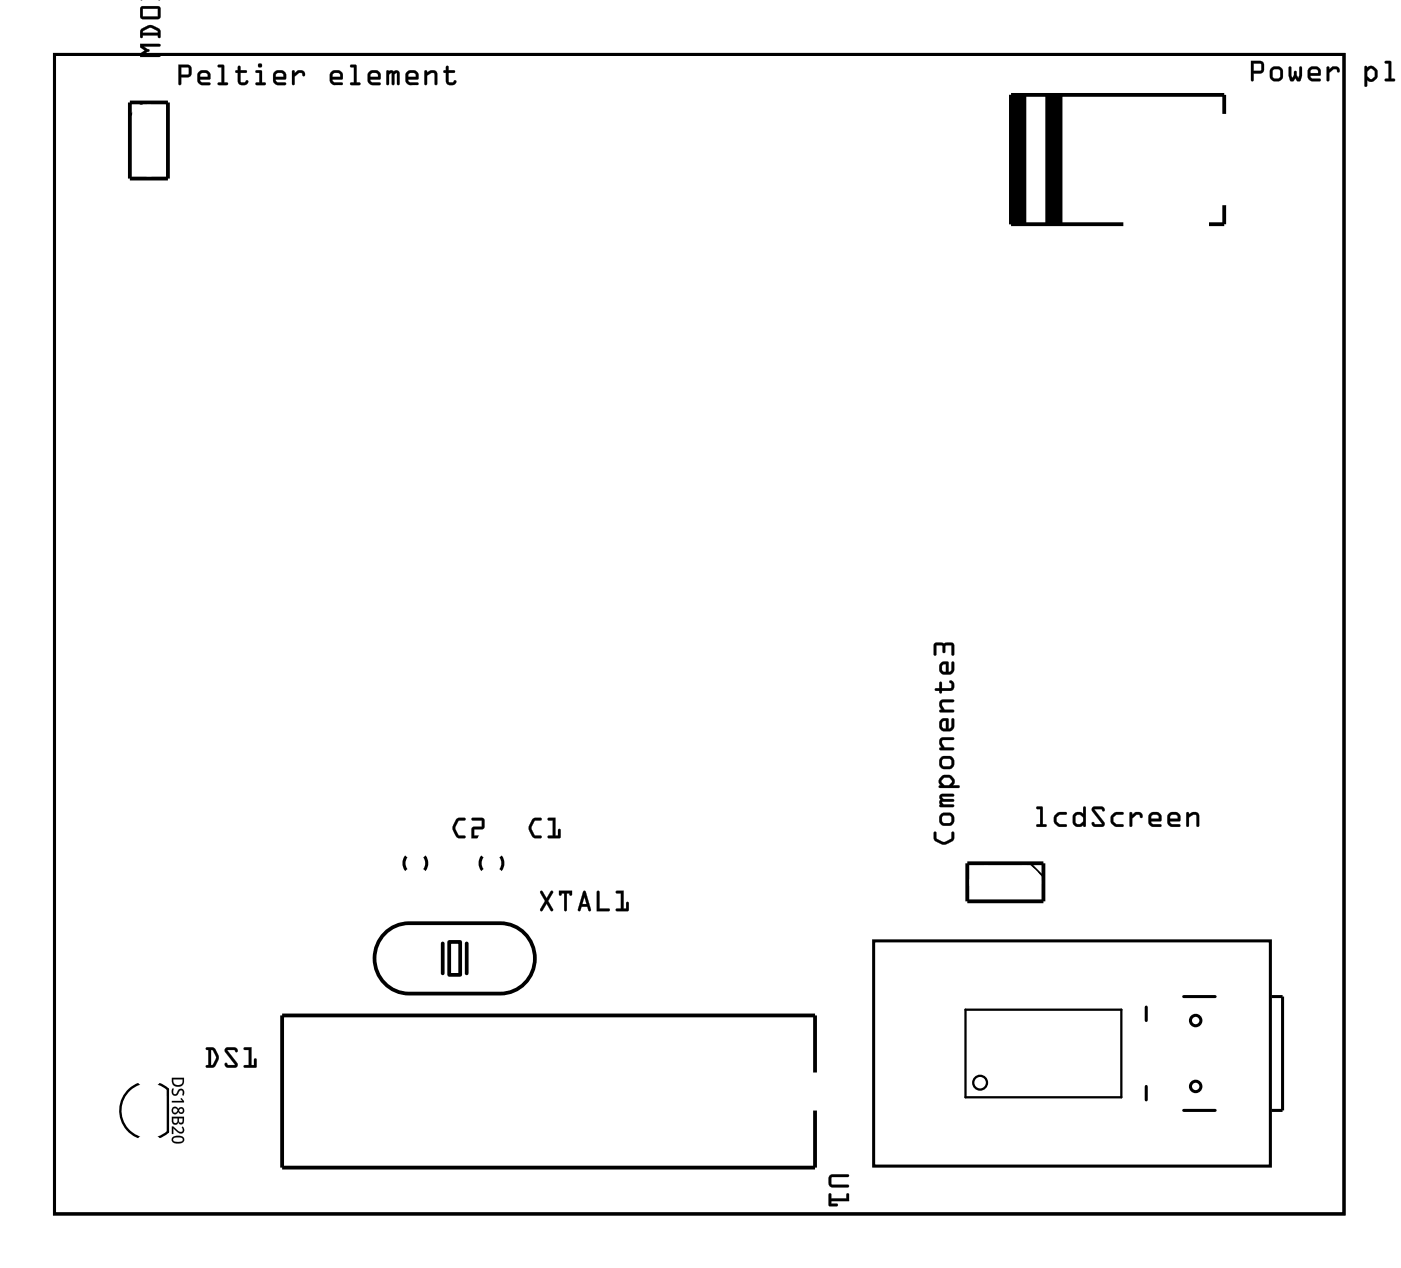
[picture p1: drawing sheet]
<svg xmlns="http://www.w3.org/2000/svg" width="93mm" height="85mm" viewBox="0 0 93 85" stroke-linecap="round" stroke-linejoin="round" font-family="sans-serif">
<g fill="none" stroke="#000" stroke-width=".2">
<path d="M3.6 3.6h86.1v77.5h-86.1zM27.1 57.2a.73 .73 0 0 0 0 .9M28.3 57.2a.73 .73 0 0 1 0 .9M32.2 57.2a.73 .73 0 0 0 0 .9M33.4 57.2a.73 .73 0 0 1 0 .9M58.3 62.8h26.5v15.1h-26.5zM76.5 67.2v.9M76.5 72.5v.9M79 74.1h2.1M79 66.5h2.1M84.9 66.5h.7v7.6h-.7"/>
<circle cx="79.8" cy="72.5" r=".35"/>
<circle cx="79.8" cy="68.1" r=".35"/>
</g>
<g fill="#000">
<path d="M3.6 3.6h86.1v77.5h-86.1zM3.6 3.6v77.5h86.1v-77.5z"/>
<path d="M9.4 2.9l1.3 .1-.1 .1h-1l.2 .2a.11 .11 0 0 1 .2 .1 .11 .11 0 0 1-.2 .1l-.2 .1h1l.1 .1-1.3 .1v-.2l.3-.2-.3-.2zM9.4 1.9a.81 .81 0 0 1 1.2 0l.1 .6h-.1l-.1-.1h-1v.1h-.1v-.4zM9.5 2.1v.1h1v-.1l-.5-.3zM9.4 .5l1.2-.1 .1 .2v.6l-.2 .1h-1l-.1-.2zM9.5 .6v.5h1v-.5zM9.4 -.1h1.3l-.1 .1-.1-.1h-1l-.1 .1zM9.4 -.1h1.3zM9.8 -.1h.4zM9.4 -.1h1.3z"/>
<path d="M9.3 2.9h1.3a.1 .1 0 0 1 .1 .1 .1 .1 0 0 1-.1 .1h-1l.2 .2a.11 .11 0 0 1 .2 .1 .11 .11 0 0 1-.2 .1l-.2 .1h1a.1 .1 0 0 1 .1 .1 .1 .1 0 0 1-.1 .1h-1.3v-.2l.4-.2-.4-.2zM9.4 2.9v.3l.3 .2-.3 .2v.2l1.3-.1-.1-.1h-1l.4-.2-.4-.3h1h.1v-.2zM9.4 1.9l.5-.2h.3l.5 .3v.5a.1 .1 0 0 1-.1 0 .1 .1 0 0 1-.1 0v-.1h-1v.1a.1 .1 0 0 1-.1 0 .1 .1 0 0 1-.1 0zM9.4 1.9v.2v.4h.1v-.1h1l.1 .1h.1v-.5l-.5-.3h-.3zM9.5 2.1v.1h1v-.1l-.5-.2zM9.5 2.1l.5-.3 .5 .2v.2h-1zM9.4 .5l1.2-.1 .1 .2v.6l-.2 .1h-1l-.2-.2zM9.4 .5v.6l.1 .2h1l.2-.1v-.6l-.1-.2zM9.5 .6v.5h1v-.5zM9.5 .6h1v.5h-1zM9.3 -.1h1.4l-.1 .1-.1-.1h-1l-.1 .1zM9.4 -.1h1.3zM9.3 -.1h1.4zM9.4 -.1h1.3zM9.8 -.1h.4zM9.7 -.1h.5zM9.3 -.1h1.4zM9.4 -.1h1.3z"/>
<path d="M11.9 4.3h.7l.2 .3-.1 .5-.6 .1v.4a.1 .1 0 0 1-.1 .1 .1 .1 0 0 1-.1-.1zM11.9 4.3v1.3l.1 .1 .1-.1v-.4l.6-.1 .1-.5-.2-.3zM12.1 4.5v.5h.5v-.5zM12.1 4.5h.5v.5h-.5zM13.2 4.8l.3-.1h.3l.2 .1 .1 .2-.1 .3h-.7l.2 .2h.5a.1 .1 0 0 1 .1 .1 .1 .1 0 0 1-.1 .1h-.6l-.1-.1-.1-.2zM13.3 4.8l-.1 .6 .1 .2 .2 .1h.5v-.2h-.5l-.2-.1v-.1h.7v-.3l-.1-.2-.4-.1zM13.4 4.9l-.1 .2h.6l-.1-.2zM13.4 4.9h.4l.1 .2h-.6zM14.5 4.3l.5 .1v1.1h.1a.1 .1 0 0 1 .1 .1 .1 .1 0 0 1-.1 .1h-.5a.1 .1 0 0 1-.1-.1 .1 .1 0 0 1 .1-.1h.2v-1h-.2zM14.6 4.4v.1h.2v1h-.2l-.1 .1 .7 .1v-.2h-.3v-1.1zM15.9 4.4h.1v.3h.4a.1 .1 0 0 1 .1 .1 .1 .1 0 0 1-.1 .1h-.4l.1 .6h.2l.1-.1h.1a.21 .21 0 0 1 0 .2 .21 .21 0 0 1-.2 .1h-.3l-.1-.2v-.6h-.1a.1 .1 0 0 1-.1-.1 .1 .1 0 0 1 .1-.1h.1zM15.9 4.4v.3l-.2 .1 .2 .1v.5a.37 .37 0 0 0 .3 .3 .37 .37 0 0 0 .4-.2l-.1-.1-.2 .1h-.3v-.6h.4l.1-.1-.1-.1h-.4v-.2zM17.1 4.7h.4v.8h.2a.1 .1 0 0 1 .1 .1 .1 .1 0 0 1-.1 .1h-.6a.1 .1 0 0 1-.1-.1 .1 .1 0 0 1 .1-.1h.2v-.6h-.2zM17.1 4.7v.2h.2v.6h-.2v.1l.6 .1v-.2h-.2v-.8zM17.2 4.4a.15 .15 0 0 1 .3 0 .15 .15 0 0 1-.3 0zM17.2 4.4a.15 .15 0 0 0 .3 0 .15 .15 0 0 0-.3 0zM18.3 4.8l.2-.1h.3l.2 .1 .1 .2v.3h-.7l.1 .2h.5a.1 .1 0 0 1 .1 .1 .1 .1 0 0 1-.1 .1h-.5l-.2-.1-.1-.2zM18.3 4.8l-.1 .6 .1 .2 .2 .1h.6l-.1-.2h-.5l-.1-.1v-.1h.7v-.3l-.1-.2-.5-.1zM18.4 4.9v.2h.5l-.1-.2zM18.4 4.9h.4l.1 .2h-.5zM19.5 4.7h.1l.1 .2 .2-.2a.33 .33 0 0 1 .3 0 .33 .33 0 0 1 .2 .3 .14 .14 0 0 1-.2 .1 .14 .14 0 0 1-.1-.2h-.1l-.3 .2v.5a.1 .1 0 0 1-.1 .1 .1 .1 0 0 1-.1-.1zM19.5 4.7v1l.1-.1 .1-.5 .2-.2h.2l.2 .2a.23 .23 0 0 0 0-.3 .23 .23 0 0 0-.2-.1h-.2l-.2 .2-.1-.2zM22.1 4.8l.2-.1h.3l.2 .1 .1 .2v.3h-.7l.1 .2h.5a.1 .1 0 0 1 .1 .1 .1 .1 0 0 1-.1 .1h-.5l-.2-.1-.1-.2zM22.1 4.8l-.1 .6 .1 .2 .2 .1h.5v-.2h-.5l-.1-.1v-.1h.6l.1-.3-.1-.2-.5-.1zM22.2 4.9v.2h.5l-.1-.2zM22.2 4.9h.4l.1 .2h-.5zM23.4 4.3l.4 .1v1.1h.2a.1 .1 0 0 1 .1 .1 .1 .1 0 0 1-.1 .1h-.6a.1 .1 0 0 1-.1-.1 .1 .1 0 0 1 .1-.1h.2v-1h-.2zM23.4 4.4v.1h.2v1h-.2v.1l.6 .1v-.2h-.2v-1.1zM24.6 4.8l.3-.1h.2l.2 .1 .1 .2v.3h-.7l.1 .2h.5a.1 .1 0 0 1 .1 .1 .1 .1 0 0 1-.1 .1h-.5l-.2-.1-.1-.2zM24.6 4.8l-.1 .6 .1 .2 .2 .1h.6l-.1-.2h-.5l-.1-.1v-.1h.7v-.3l-.1-.2-.4-.1zM24.7 4.9v.2h.5l-.1-.2zM24.7 4.9h.4l.1 .2h-.5zM25.8 4.7h.3l.2 .1a.22 .22 0 0 1 .2-.1 .22 .22 0 0 1 .2 .2v.7a.1 .1 0 0 1-.1 .1 .1 .1 0 0 1-.1-.1l-.1-.7-.1 .1v.6a.1 .1 0 0 1-.1 .1 .1 .1 0 0 1-.1-.1v-.7l-.1 .1v.6a.1 .1 0 0 1-.1 .1 .1 .1 0 0 1-.1-.1zM25.8 4.7v1l.1-.1v-.6l.2-.1 .1 .7h.1v-.6l.1-.1 .1 .7 .1 .1v-.9zM27.1 4.8l.3-.1h.3l.1 .1 .1 .2v.3h-.7l.2 .2h.4a.1 .1 0 0 1 .1 .1 .1 .1 0 0 1-.1 .1h-.5l-.2-.1-.1-.2zM27.1 4.8v.6l.1 .2 .1 .1h.6v-.2h-.5l-.2-.1v-.1h.7v-.3l-.1-.2-.4-.1zM27.3 4.9l-.1 .2h.6l-.2-.2zM27.3 4.9h.4l.1 .2h-.6zM28.3 4.7h.2v.1a.4 .4 0 0 1 .7 .1v.7a.1 .1 0 0 1-.1 .1 .1 .1 0 0 1-.1-.1v-.7h-.2l-.3 .2v.5a.1 .1 0 0 1-.1 .1 .1 .1 0 0 1-.1-.1zM28.4 4.7v1l.1-.1v-.6l.3-.1h.2v.7l.1 .1 .1-.8a.35 .35 0 0 0-.5-.2l-.2 .2v-.2zM29.8 4.4h.1v.3h.4a.1 .1 0 0 1 .1 .1 .1 .1 0 0 1-.1 .1h-.4v.6h.3l.1-.1h.1a.21 .21 0 0 1 0 .2 .21 .21 0 0 1-.2 .1h-.3l-.1-.2v-.6h-.1a.1 .1 0 0 1-.1-.1 .1 .1 0 0 1 .1-.1h.1zM29.8 4.4v.3l-.2 .1 .2 .1v.5a.37 .37 0 0 0 .3 .3 .37 .37 0 0 0 .4-.2l-.1-.1-.2 .1h-.3v-.6h.4l.1-.1-.1-.1h-.4v-.2z"/>
<path d="M11.9 4.3h.7l.2 .3-.1 .5-.6 .1v.4l-.1 .1-.1-.1zM12.1 4.5v.5h.5v-.5zM13.3 4.8l.2-.1h.3l.2 .1v.2v.3l-.7 .1 .2 .1h.5v.2h-.5l-.2-.1-.1-.2zM13.4 4.9l-.1 .2h.6l-.1-.2zM14.5 4.3l.5 .1v1.1h.2v.2l-.7-.1 .1-.1h.2v-1h-.2zM15.9 4.4h.1v.3h.4l.1 .1-.1 .1h-.4l.1 .6h.2l.2-.1h.1a.35 .35 0 0 1-.4 .3 .35 .35 0 0 1-.3-.3v-.5l-.2-.1 .2-.1zM17.1 4.7h.4v.8h.2v.2l-.6-.1v-.1h.2v-.6h-.2zM17.2 4.4a.15 .15 0 0 1 .3 0 .15 .15 0 0 1-.3 0zM18.3 4.8l.2-.1h.3l.2 .1 .1 .2v.3l-.7 .1 .1 .1h.5l.1 .2h-.6l-.2-.1-.1-.2zM18.4 4.9v.2h.5l-.1-.2zM19.5 4.7h.1l.1 .2 .2-.2a.33 .33 0 0 1 .3 0 .33 .33 0 0 1 .1 .3 .12 .12 0 0 1-.1 .1 .12 .12 0 0 1 0-.2h-.2l-.3 .2v.5l-.2 .1zM22.1 4.8l.2-.1h.3l.2 .1 .1 .2v.3l-.7 .1 .1 .1h.5l.1 .2h-.6l-.2-.1-.1-.2zM22.2 4.9v.2h.5l-.1-.2zM23.4 4.3l.4 .1v1.1h.2v.2l-.6-.1v-.1h.2v-1h-.2zM24.6 4.8l.3-.1h.2l.2 .1 .1 .2v.3l-.7 .1 .1 .1h.5l.1 .2h-.6l-.2-.1-.1-.2zM24.7 4.9v.2h.5l-.1-.2zM25.8 4.7l.8 .1v.9l-.1-.1-.1-.7-.1 .1v.7l-.2-.1v-.7l-.1 .1v.6l-.2 .1zM27.1 4.8l.3-.1h.3l.1 .1 .1 .2v.3l-.7 .1 .2 .1h.5v.2h-.6l-.2-.1v-.2zM27.3 4.9l-.1 .2h.6l-.2-.2zM28.3 4.7h.2v.1a.38 .38 0 0 1 .4-.1 .38 .38 0 0 1 .3 .2v.8l-.2-.1v-.7h-.2l-.3 .2v.5l-.1 .1zM29.8 4.4h.1v.3h.4l.1 .1-.1 .1h-.4l.1 .6h.2l.2-.1a.35 .35 0 0 1-.3 .3 .35 .35 0 0 1-.3-.3v-.5l-.2-.1 .2-.1z"/>
<path d="M83.5 4.1h.7l.2 .2-.1 .5-.6 .1v.4a.1 .1 0 0 1-.1 .1 .1 .1 0 0 1-.1-.1zM83.5 4.1v1.2l.1 .1v-.1v-.4l.7-.1v-.5l-.1-.2zM83.7 4.2v.5h.4v-.4zM83.6 4.2l.5 .1v.4h-.5zM84.7 4.9a.51 .51 0 0 1 1 0 .51 .51 0 0 1-1 0zM84.7 4.9a.5 .5 0 0 0 1 0 .5 .5 0 0 0-1 0zM84.9 4.7l.1 .5h.1h.3v-.5l-.3-.1zM84.9 4.7l.4-.1 .1 .1v.4v.1l-.3 .1-.2-.1zM86 4.5h.2v.7l.1-.4a.1 .1 0 0 1 .1-.1 .1 .1 0 0 1 .1 .1l.1 .4 .1-.7a.1 .1 0 0 1 .1-.1 .1 .1 0 0 1 .1 .1v.6l-.1 .3h-.2l-.2-.2-.1 .2h-.1l-.2-.4zM86 4.5v.5l.1 .4h.2l.1-.2 .2 .2h.1l.2-.3-.1-.6h-.1l-.1 .7-.2-.5-.2 .5v-.7zM87.3 4.6l.3-.2h.3l.1 .1 .1 .3v.2l-.7 .1 .2 .1h.4a.1 .1 0 0 1 .1 .1 .1 .1 0 0 1-.1 .1h-.5l-.2-.1v-.2zM87.3 4.6v.5l.1 .2 .2 .1h.5v-.1h-.5l-.2-.2v-.1h.7v-.2l-.1-.3-.4-.1zM87.5 4.7l-.1 .2h.6l-.2-.3zM87.5 4.7l.4-.1 .1 .3h-.6zM88.5 4.5h.2v.1l.2-.2a.33 .33 0 0 1 .4 .1 .33 .33 0 0 1 .1 .3 .14 .14 0 0 1-.2 0 .14 .14 0 0 1 0-.2h-.2l-.3 .3v.4a.1 .1 0 0 1-.1 .1 .1 .1 0 0 1-.1-.1zM88.6 4.5v.9h.1v-.5l.3-.3h.2l.1 .2a.23 .23 0 0 0 .1-.2 .23 .23 0 0 0-.3-.2l-.2 .1-.2 .1v-.1zM91.1 4.4h.1v.1l.2-.1h.2l.2 .2 .1 .2a.5 .5 0 0 1-.2 .6l-.3 .1-.2-.2v.4a.1 .1 0 0 1-.1 .1 .1 .1 0 0 1-.1-.1zM91.1 4.4v1.3v.1l.1-.1v-.4l.2 .2 .3-.1 .2-.2v-.4l-.3-.4h-.2l-.2 .2v-.2zM91.4 4.6l-.2 .2v.3l.3 .2 .2-.2v-.3l-.2-.2zM91.4 4.6h.1l.3 .2-.1 .3-.2 .2-.3-.2v-.3zM92.4 4.1h.4v1.2l.2-.1a.1 .1 0 0 1 .1 .1 .1 .1 0 0 1-.1 .1h-.5a.1 .1 0 0 1-.1-.1 .1 .1 0 0 1 .1-.1l.2 .1v-1.1h-.3zM92.4 4.1l.1 .1h.2v1.1h-.2l-.1 .1h.6l.1-.1h-.3v-1.2zM93.5 4.4v1zM93.5 4.4v1zM93.5 4.4v1.4zM93.5 4.4v1.4zM93.5 4.6v.6zM93.5 4.6v.6zM93.5 4.1v1.3zM93.5 4.1v1.3z"/>
<path d="M83.5 4.1h.7l.1 .2v.5l-.6 .1v.4l-.1 .1-.1-.1zM83.7 4.2v.5h.4v-.4zM84.7 4.9a.5 .5 0 0 1 1 0 .5 .5 0 0 1-1 0zM84.9 4.7v.5l.2 .1 .2-.1 .1-.1v-.4l-.1-.1zM86 4.5h.2v.7l.2-.5 .2 .5 .1-.7 .1-.1 .1 .1v.6l-.1 .3h-.2l-.2-.2-.1 .2h-.2a.9 .9 0 0 1-.1-.9zM87.3 4.6l.3-.2h.3l.1 .2 .1 .2v.2l-.7 .1 .2 .1 .5 .1v.1h-.5l-.2-.1-.1-.2zM87.5 4.7l-.1 .2h.6l-.1-.3zM88.6 4.5h.1v.1l.2-.1a.33 .33 0 0 1 .4 0 .33 .33 0 0 1 .1 .3 .12 .12 0 0 1-.2 0 .12 .12 0 0 1 0-.2h-.2l-.3 .3v.5h-.1zM91.1 4.4h.1v.1l.2-.1h.2l.3 .3a.54 .54 0 0 1-.4 .8l-.3-.2v.4h-.1zM91.4 4.6l-.2 .2v.3l.3 .2 .2-.2v-.3l-.2-.2zM92.4 4.1h.4v1.2h.3l-.1 .1h-.6l.1-.1h.2v-1.1h-.2zM93.5 4.4v1zM93.5 4.4v1.4zM93.5 4.6v.6zM93.5 4.1v1.3z"/>
<path d="M30.4 54.7l.6-.1a.1 .1 0 0 1 .1 .1 .1 .1 0 0 1-.1 .1h-.4l-.2 .5 .2 .5h.4a.1 .1 0 0 1 .1 .1 .1 .1 0 0 1-.1 .1l-.5-.1-.3-.4v-.3zM30.5 54.7l-.3 .4a.83 .83 0 0 0 .4 .9h.4l.1-.1-.1-.1h-.4l-.2-.4v-.2l.2-.4h.4l.1-.1-.1-.1h-.3zM31.5 54.6h.7l.1 .1v.6l-.7 .1v.4h.6a.1 .1 0 0 1 .1 .1 .1 .1 0 0 1-.1 .1h-.7v-.8h.7v-.4h-.7zM31.5 54.6v.2h.7v.4l-.7 .1v.7h.8v-.2h-.7v-.4l.7-.1v-.6l-.1-.1z"/>
<path d="M30.5 54.7l.2-.1 .4 .1-.1 .1h-.4l-.2 .5 .2 .5h.4l.1 .1-.1 .1a.6 .6 0 0 1-.8-.6v-.3zM31.5 54.6h.7l.1 .1v.6l-.7 .1v.4h.7v.2h-.8v-.7l.7-.1v-.4h-.7z"/>
<path d="M35.5 54.7l.6-.1a.1 .1 0 0 1 .1 .1 .1 .1 0 0 1-.1 .1h-.4l-.2 .5 .2 .5h.4a.1 .1 0 0 1 .1 .1 .1 .1 0 0 1-.1 .1l-.5-.1-.3-.4v-.3zM35.5 54.7l-.2 .4a.83 .83 0 0 0 .4 .9h.4v-.1v-.1h-.4l-.2-.4v-.2l.2-.4h.4v-.1v-.1h-.4zM36.6 54.6h.5v1.2h.1v-.4a.1 .1 0 0 1 .1-.1 .1 .1 0 0 1 .1 .1v.6h-.8a.1 .1 0 0 1-.1-.1 .1 .1 0 0 1 .1-.1h.3v-1h-.3zM36.6 54.6v.2h.3v1h-.3v.1l.8 .1v-.6h-.2v.4h-.1v-1.2z"/>
<path d="M35.5 54.7l.2-.1 .4 .1v.1h-.4l-.2 .5 .2 .5h.4v.1v.1a.6 .6 0 0 1-.8-.6v-.3zM36.6 54.6h.5v1.2h.1v-.4h.2v.6l-.9-.1 .1-.1h.3v-1h-.3z"/>
<path d="M62.3 55.6h.2v.4l.5 .2 .5-.2v-.4l.1-.1 .1 .1a.6 .6 0 0 1-.6 .8h-.3l-.4-.3-.1-.2zM62.7 54.7a.5 .5 0 0 1 1 0 .5 .5 0 0 1-1 0zM62.9 54.5v.3l.1 .2h.4l.1-.1v-.3l-.1-.1zM62.7 53.1l.9-.1v.2h-.7l.1 .2h.6v.1l-.7 .1 .1 .1h.6v.2h-.9zM62.8 51.8h.2a.54 .54 0 0 1 .7 .4l-.1 .2h.4v.2h-1.3a.09 .09 0 0 1-.1-.1 .11 .11 0 0 1 .2-.1l-.2-.2zM63 52l-.2 .2 .2 .2h.3l.2-.2-.1-.3zM62.7 50.9a.5 .5 0 0 1 1 0 .5 .5 0 0 1-1 0zM62.9 50.7v.4l.1 .1h.4l.1-.1v-.3l-.1-.1zM62.8 49.3l.1-.1 .7 .1v.1h-.7v.1l.1 .4h.6v.2h-.9v-.2h.1l-.1-.3zM62.8 48.1l.2-.1h.3l.1 .7 .1-.2v-.5h.1v.7l-.2 .1h-.6l-.1-.3v-.3zM62.9 48.2v.3l.2 .2v-.6zM62.8 46.8l.1-.1h.7v.2h-.7v.1l.1 .4h.6v.1h-.9v-.1h.1l-.1-.3zM62.7 45.5l.1 .1 .1 .4h.5l.1-.3-.2-.1 .1-.2a.35 .35 0 0 1 .3 .4 .35 .35 0 0 1-.3 .3h-.5l-.1 .2-.1-.2h-.3v-.1h.3zM62.8 44.3l.2-.1h.3l.1 .7 .1-.2v-.5h.1v.7l-.2 .1h-.6l-.1-.3v-.3zM62.9 44.4v.4l.2 .1v-.6zM62.4 43l1.2-.1 .1 .2v.6h-.2v-.6h-.4v.5h-.1h-.1v-.5h-.4v.6l-.1 .1z"/>
<path d="M62.3 55.6h.2v.4l.5 .2 .5-.2v-.4a.1 .1 0 0 1 .1-.1 .1 .1 0 0 1 .1 .1l-.1 .5-.6 .3-.7-.3zM62.3 55.6l.1 .5 .4 .3a.83 .83 0 0 0 .8-.4l.1-.4-.1-.1-.1 .1v.4l-.4 .2h-.2l-.4-.2v-.4zM62.7 54.7a.51 .51 0 0 1 1 0 .51 .51 0 0 1-1 0zM62.7 54.7a.5 .5 0 0 0 1 0 .5 .5 0 0 0-1 0zM62.9 54.5v.3v.1l.5 .1 .1-.1-.1-.4zM62.9 54.5l.5-.1 .1 .2v.3l-.1 .1h-.4l-.2-.2zM62.7 53.1l.9-.1a.1 .1 0 0 1 .1 .1 .1 .1 0 0 1-.1 .1h-.7l.1 .2 .6-.1a.1 .1 0 0 1 .1 .1 .1 .1 0 0 1-.1 .1l-.7 .1 .1 .1h.6a.1 .1 0 0 1 .1 .1 .1 .1 0 0 1-.1 .1h-.9zM62.7 53.1v.8h.9v-.2h-.6l-.2-.1 .8-.1v-.1h-.7l-.1-.2h.8v-.2zM62.8 51.8l.2-.1a.5 .5 0 0 1 .6 .3l.1 .2-.1 .2h.4a.1 .1 0 0 1 0 .1 .1 .1 0 0 1 0 .1h-1.3a.1 .1 0 0 1-.1-.1 .11 .11 0 0 1 .2-.1l-.2-.2zM62.8 51.9l-.2 .3 .2 .2-.1 .1v.1h1.3v-.1l-.4-.1 .1-.1v-.2l-.3-.3h-.4zM63 52l-.2 .2 .2 .2h.3l.2-.2-.2-.3zM63 51.9h.4l.1 .3-.2 .2h-.3l-.2-.2zM62.7 50.9a.51 .51 0 0 1 1 0 .51 .51 0 0 1-1 0zM62.7 50.9a.5 .5 0 0 0 1 0 .5 .5 0 0 0-1 0zM62.9 50.7v.3v.1l.5 .1 .1-.1-.1-.4zM62.9 50.7h.5l.1 .1v.3l-.1 .1h-.4l-.2-.1zM62.7 49.3l.2-.1h.7a.1 .1 0 0 1 .1 .1 .1 .1 0 0 1-.1 .1h-.7v.2l.1 .3h.6a.1 .1 0 0 1 .1 .1 .1 .1 0 0 1-.1 .1h-.8a.1 .1 0 0 1-.1-.1 .1 .1 0 0 1 .1-.1l-.1-.3zM62.8 49.3l-.1 .3 .1 .3h-.1v.2h.9v-.2h-.6l-.2-.3 .1-.2h.7v-.1l-.7-.1zM62.8 48l.2-.1 .3 .1v.7l.2-.2v-.5a.1 .1 0 0 1 .1-.1 .1 .1 0 0 1 .1 .1v.5l-.1 .2-.1 .1h-.5l-.3-.2v-.4zM62.8 48.1l-.1 .4 .1 .3h.6l.2-.1v-.7h-.1v.5l-.1 .2h-.1v-.7h-.3zM62.9 48.2v.3l.2 .2v-.6zM62.9 48.2l.2-.1v.6l-.2-.1zM62.7 46.8l.2-.1h.7a.1 .1 0 0 1 .1 .1 .1 .1 0 0 1-.1 .1h-.7v.2l.1 .3h.6a.1 .1 0 0 1 .1 .1 .1 .1 0 0 1-.1 .1h-.8a.11 .11 0 0 1-.1-.2 .1 .1 0 0 1 .1 0l-.1-.3zM62.8 46.8l-.1 .3 .1 .3h-.1v.1h.9v-.1h-.6l-.2-.3 .1-.2h.7v-.2h-.7zM62.7 45.5l.2 .1v.4l.5-.1 .1-.2-.2-.1 .1-.1a.21 .21 0 0 1 .2 0 .21 .21 0 0 1 .1 .2v.3l-.2 .1h-.6v.1a.1 .1 0 0 1-.1 .1 .1 .1 0 0 1-.1-.1v-.1h-.2a.1 .1 0 0 1-.1-.1 .1 .1 0 0 1 .1-.1l.2 .1zM62.7 45.6v.4h-.3v.1h.3l.1 .2v-.2h.6a.37 .37 0 0 0 .3-.3 .37 .37 0 0 0-.3-.4v.1l.1 .2v.2l-.1 .1h-.6v-.4zM62.8 44.3l.2-.1h.3v.7l.2-.2v-.4a.1 .1 0 0 1 .1-.1 .1 .1 0 0 1 .1 .1v.5l-.1 .1-.1 .1h-.5l-.3-.2v-.4zM62.8 44.3l-.1 .4 .1 .3h.6l.2-.1v-.7h-.1v.5l-.1 .2h-.1v-.7h-.3zM62.9 44.4v.4l.2 .1v-.6zM62.9 44.4l.2-.1v.6l-.2-.1zM62.4 43l1.2-.1 .1 .2v.6a.1 .1 0 0 1-.1 .1 .1 .1 0 0 1-.1-.1v-.6h-.4v.4a.1 .1 0 0 1-.1 .1 .1 .1 0 0 1-.1-.1v-.4h-.4v.6a.1 .1 0 0 1-.1 .1 .1 .1 0 0 1-.1-.1zM62.4 43v.8l.1-.1v-.6h.4v.4l.1 .1 .1-.1v-.4h.4v.6h.2v-.6l-.1-.2z"/>
<path d="M69.2 53.9h.4v1.1h.2a.1 .1 0 0 1 .1 .1 .1 .1 0 0 1-.1 .1h-.6a.1 .1 0 0 1-.1-.1 .1 .1 0 0 1 .1-.1h.2v-1h-.2zM69.2 53.9v.1h.2v1l-.2 .1v.1h.6v-.1l-.2-.1v-1.1zM70.4 54.4l.3-.2h.4a.1 .1 0 0 1 .1 .1 .1 .1 0 0 1-.1 .1h-.4l-.2 .2v.3l.2 .1h.4a.1 .1 0 0 1 .1 .1 .1 .1 0 0 1-.1 .1h-.5a.51 .51 0 0 1-.2-.8zM70.4 54.4l-.1 .2 .1 .4 .2 .2h.6l-.1-.1-.4-.1-.2-.2v-.2l.2-.2h.4l.1-.1-.5-.1zM71.7 54.3l.2-.1 .4 .1v-.4a.1 .1 0 0 1 .1-.1 .1 .1 0 0 1 .1 .1v1.2a.1 .1 0 0 1-.1 .1 .1 .1 0 0 1-.1-.1l-.3 .1-.3-.1-.1-.2zM71.7 54.3l-.1 .2 .1 .6 .2 .1h.2l.2-.1v.1h.1v-1.3h-.1v.4l-.2-.1zM71.8 54.5v.4l.3 .1 .2-.1-.1-.4-.1-.1zM71.8 54.5l.3-.1 .2 .2v.3l-.2 .1-.3-.1zM72.9 53.9h.7l.1 .2a.13 .13 0 0 1-.1 .1 .13 .13 0 0 1-.1-.2l-.5 .1 .7 .8v.3h-.7l-.2-.2a.13 .13 0 0 1 .2-.1 .13 .13 0 0 1 .1 .1h.4l-.6-.8zM72.9 53.9v.3l.6 .8h-.4l-.2-.1v.2l.1 .1h.5a.19 .19 0 0 0 .2-.1 .19 .19 0 0 0 0-.2l-.7-.8 .5-.1 .2 .2-.1-.3h-.1zM74.2 54.4l.3-.2h.4a.1 .1 0 0 1 .1 .1 .1 .1 0 0 1-.1 .1h-.4l-.2 .2v.3l.2 .1h.4a.1 .1 0 0 1 .1 .1 .1 .1 0 0 1-.1 .1h-.6a.51 .51 0 0 1-.1-.8zM74.2 54.4l-.1 .2 .1 .4 .2 .2h.5v-.1l-.4-.1-.2-.2v-.2l.2-.2h.4v-.1l-.4-.1zM75.4 54.2h.1l.1 .2 .2-.2a.33 .33 0 0 1 .3 0 .33 .33 0 0 1 .1 .4 .14 .14 0 0 1-.1 0 .14 .14 0 0 1-.1-.2h-.2l-.3 .2 .1 .5a.1 .1 0 0 1-.1 .1 .1 .1 0 0 1-.1-.1zM75.4 54.3v.9h.1v-.6l.3-.2h.2l.2 .2a.23 .23 0 0 0 0-.3 .23 .23 0 0 0-.2-.1h-.2l-.3 .2v-.1zM76.7 54.3l.3-.1h.2l.2 .1 .1 .2v.3h-.7l.1 .2h.5a.1 .1 0 0 1 .1 .1 .1 .1 0 0 1-.1 .1h-.5l-.2-.1-.1-.2zM76.7 54.4l-.1 .5 .1 .2 .2 .1h.6l-.1-.1-.5-.1-.1-.1v-.1h.7v-.3l-.1-.2-.4-.1zM76.8 54.5v.2h.5l-.1-.3zM76.8 54.5l.4-.1 .1 .3h-.5zM78 54.3l.2-.1h.3l.2 .1 .1 .2-.1 .3h-.6l.1 .2h.5a.1 .1 0 0 1 .1 .1 .1 .1 0 0 1-.1 .1h-.5l-.2-.1-.1-.2zM78 54.4l-.1 .5 .1 .2 .2 .1h.5v-.1l-.5-.1-.1-.1v-.1h.6l.1-.3-.1-.2-.5-.1zM78.1 54.5v.2h.5l-.1-.3zM78.1 54.5l.4-.1 .1 .3h-.5zM79.2 54.2h.1v.2a.4 .4 0 0 1 .7 .1v.6a.1 .1 0 0 1-.1 .1 .1 .1 0 0 1-.1-.1v-.6l-.2-.1-.3 .2v.5a.1 .1 0 0 1-.1 .1 .1 .1 0 0 1 0-.1zM79.2 54.3v.9l.1-.1v-.5l.3-.2h.2l.1 .8h.1v-.7a.35 .35 0 0 0-.5-.2l-.2 .1v-.1z"/>
<path d="M69.2 53.9h.4v1.1l.2 .1v.1h-.6v-.2h.2v-1h-.2zM70.4 54.4l.3-.2 .5 .1-.1 .1h-.4l-.2 .2v.3l.2 .1 .5 .1-.1 .1h-.4a.49 .49 0 0 1-.3-.8zM71.7 54.3l.2-.1 .4 .1v-.4h.1v1.3h-.1v-.1l-.4 .1-.2-.1-.1-.2zM71.8 54.5v.4l.3 .1 .2-.1v-.3l-.2-.2zM72.9 53.9h.6l.2 .1-.1 .2-.1-.2h-.5l.7 .9-.1 .3h-.5l-.2-.1v-.2l.2 .1h.4l-.6-.8zM74.2 54.4l.3-.2 .5 .1-.1 .1h-.4l-.2 .2v.3l.2 .1 .5 .1-.1 .1h-.4a.49 .49 0 0 1-.3-.8zM75.4 54.2h.1v.2l.3-.2a.33 .33 0 0 1 .3 .1 .33 .33 0 0 1 .1 .3 .12 .12 0 0 1-.1 0 .12 .12 0 0 1-.1-.2h-.2l-.3 .2v.6h-.1zM76.7 54.4l.3-.2h.2l.2 .1 .1 .2v.3l-.7 .1 .1 .1h.5l.1 .2h-.6l-.2-.1-.1-.2zM76.8 54.5v.2h.5l-.1-.3zM78 54.4l.2-.2h.3l.2 .1 .1 .2-.1 .3-.6 .1 .1 .1h.5v.2h-.5l-.2-.1-.1-.2zM78.1 54.5v.2h.5l-.1-.3zM79.2 54.2h.1v.2a.38 .38 0 0 1 .4-.2 .38 .38 0 0 1 .3 .3v.7h-.2v-.8h-.2l-.3 .2v.6h-.1z"/>
<path d="M11.5 72h.8a.44 .44 0 0 1-.1 .5 .44 .44 0 0 1-.6 0l-.1-.2zM11.6 72.1a.32 .32 0 0 0 .3 .4 .32 .32 0 0 0 .3-.4zM11.5 72.7h.1a.17 .17 0 0 0-.1 .3 .17 .17 0 0 0 .3-.1 .26 .26 0 0 1 .4-.2 .26 .26 0 0 1 0 .5v-.1a.18 .18 0 0 0 0-.2 .18 .18 0 0 0-.2-.1 .18 .18 0 0 0-.1 .3 .26 .26 0 0 1-.4 0 .26 .26 0 0 1 0-.4zM11.5 73.5h.7l-.2-.1 .1-.1 .2 .3h-.8zM11.5 74l.2-.1 .2 .2a.21 .21 0 0 1 .3-.1 .21 .21 0 0 1 0 .3 .21 .21 0 0 1-.3-.1 .24 .24 0 0 1-.4 .2 .24 .24 0 0 1 0-.4zM11.5 74.1a.15 .15 0 0 0 .3 0 .15 .15 0 0 0-.3 0zM12 74.2a.12 .12 0 0 0 .2 0 .12 .12 0 0 0-.2 0zM11.5 74.6h.8v.2a.2 .2 0 0 1-.1 .3 .2 .2 0 0 1-.3-.2 .21 .21 0 0 1-.3 .2 .21 .21 0 0 1-.1-.3zM11.9 74.7l.1 .2 .1 .1 .1-.3zM11.6 74.7v.1a.15 .15 0 0 0 .1 .2 .15 .15 0 0 0 .1-.2v-.1zM11.5 75.2l.3 .2a.22 .22 0 0 0 .2 .2 .22 .22 0 0 0 .2-.2l-.1-.1 .1-.1a.27 .27 0 0 1 0 .5 .27 .27 0 0 1-.4-.2l-.2-.2v.4h-.1zM11.5 75.9l.3-.1a.31 .31 0 0 1 .4 .1 .31 .31 0 0 1 0 .4h-.2a.31 .31 0 0 1-.4 0 .31 .31 0 0 1-.1-.4zM11.6 76a.35 .35 0 0 0 .2 .3 .35 .35 0 0 0 .4-.2l-.1-.1z"/>
<path d="M11.5 72h.8a.44 .44 0 0 1-.1 .5 .44 .44 0 0 1-.6 0l-.1-.2zM11.5 72a.42 .42 0 0 0 .2 .5 .42 .42 0 0 0 .6-.3v-.2zM11.6 72.1a.32 .32 0 0 0 .3 .4 .32 .32 0 0 0 .3-.4zM11.6 72.1h.6a.33 .33 0 0 1-.3 .4 .33 .33 0 0 1-.3-.4zM11.5 72.7h.1a.17 .17 0 0 0 0 .3 .17 .17 0 0 0 .2-.1 .26 .26 0 0 1 .4-.2 .26 .26 0 0 1 0 .5v-.1a.16 .16 0 0 0 0-.3 .18 .18 0 0 0-.3 .2 .26 .26 0 0 1-.4 .1 .26 .26 0 0 1 0-.4zM11.5 72.7a.28 .28 0 0 0 .1 .5 .28 .28 0 0 0 .4-.4 .17 .17 0 0 1 .2 .1 .17 .17 0 0 1 0 .2v.1a.25 .25 0 0 0 0-.5 .25 .25 0 0 0-.4 .2 .17 .17 0 0 1-.2 .2 .17 .17 0 0 1 0-.3v-.1zM11.5 73.5h.7l-.2-.1 .1-.1 .2 .3h-.8zM11.5 73.5v.1h.8l-.2-.3-.1 .1 .2 .1zM11.5 74l.2-.1 .2 .2a.21 .21 0 0 1 .3-.1 .21 .21 0 0 1 0 .3 .21 .21 0 0 1-.3-.1 .25 .25 0 0 1-.4 .2 .25 .25 0 0 1 0-.4zM11.5 74a.24 .24 0 0 0 0 .4 .24 .24 0 0 0 .4-.2 .2 .2 0 0 0 .3 .1 .2 .2 0 0 0 0-.3 .2 .2 0 0 0-.3 .1l-.2-.2zM11.5 74.1a.15 .15 0 0 0 .3 0 .15 .15 0 0 0-.3 0zM11.5 74.1a.16 .16 0 0 1 .3 0 .16 .16 0 0 1-.3 0zM12 74.2a.12 .12 0 0 0 .2 0 .12 .12 0 0 0-.2 0zM12 74.2a.13 .13 0 0 1 .2 0 .13 .13 0 0 1-.2 0zM11.5 74.6h.8v.2a.21 .21 0 0 1-.1 .3 .21 .21 0 0 1-.3-.2 .22 .22 0 0 1-.3 .2 .22 .22 0 0 1-.1-.3zM11.5 74.6v.2a.22 .22 0 0 0 .2 .3 .22 .22 0 0 0 .2-.2 .2 .2 0 0 0 .3 .2 .2 .2 0 0 0 .1-.3v-.2zM11.9 74.7l.1 .2 .1 .1 .1-.3zM11.9 74.7h.3v.1a.14 .14 0 0 1-.1 .2 .14 .14 0 0 1-.1-.1zM11.6 74.7v.1a.14 .14 0 0 0 .1 .2 .14 .14 0 0 0 .1-.2v-.1zM11.6 74.7h.3v.1a.15 .15 0 0 1-.2 .2 .15 .15 0 0 1-.1-.2zM11.5 75.2l.3 .2a.21 .21 0 0 0 .2 .2 .21 .21 0 0 0 .2-.2l-.1-.1 .1-.1a.27 .27 0 0 1 0 .5 .27 .27 0 0 1-.4-.2l-.2-.2v.4h-.1zM11.5 75.2v.5h.1v-.4l.1 .2a.27 .27 0 0 0 .4 .2 .27 .27 0 0 0 .2-.3l-.1-.2-.1 .1a.19 .19 0 0 1 0 .3 .19 .19 0 0 1-.3-.1zM11.5 75.9l.3-.1a.31 .31 0 0 1 .4 .1 .31 .31 0 0 1 0 .4l-.2 .1a.31 .31 0 0 1-.4-.1 .31 .31 0 0 1-.1-.4zM11.5 75.9a.3 .3 0 0 0 .1 .4 .3 .3 0 0 0 .4 0 .27 .27 0 0 0 .3-.3 .27 .27 0 0 0-.4-.2zM11.6 76a.35 .35 0 0 0 .2 .3 .35 .35 0 0 0 .4-.2l-.1-.1zM11.6 76l.3-.1a.21 .21 0 0 1 .3 .1 .21 .21 0 0 1 0 .2 .21 .21 0 0 1-.3 .1h-.1a.17 .17 0 0 1-.2-.1 .17 .17 0 0 1 0-.2z"/>
<path d="M13.8 70h.5l.3 .6-.3 .6-.5 .1a.1 .1 0 0 1-.1-.1 .1 .1 0 0 1 .1-.1h.1v-1h-.1zM13.8 70v.1h.1v1h-.1l-.1 .1 .5 .1 .4-.5v-.4l-.3-.4zM14.1 70.1v1h.1l.2-.5-.2-.4zM14.1 70.1l.1 .1 .2 .4-.3 .5zM15 70l.7-.1 .2 .3a.13 .13 0 0 1-.2 0 .13 .13 0 0 1-.1-.1h-.4l.6 .9v.2l-.7 .1-.1-.2a.13 .13 0 0 1 .1-.1 .13 .13 0 0 1 .1 .1h.5l-.7-.8zM15.1 70l-.1 .3 .7 .8h-.5l-.1-.1-.1 .1 .1 .2h.6a.19 .19 0 0 0 .1-.1 .19 .19 0 0 0 0-.2l-.6-.9h.4l.2 .1v-.2l-.2-.1zM16.3 70l.5-.1v1.2h.1v-.3a.1 .1 0 0 1 .1-.1 .1 .1 0 0 1 .1 .1v.5h-.8a.1 .1 0 0 1-.1-.1 .1 .1 0 0 1 .1-.1h.3v-1h-.3zM16.3 70v.1h.3v1h-.3v.1l.8 .1v-.6h-.1v.4h-.2v-1.2z"/>
<path d="M13.8 70h.5a.8 .8 0 0 1 .1 1.1l-.2 .2-.5-.1 .1-.1h.1v-1h-.1zM14.1 70.1v1l.3-.5-.2-.4zM15.1 70l.5-.1 .2 .2v.2l-.2-.2h-.4l.7 .9-.2 .3h-.5l-.2-.2 .1-.1 .1 .1h.5l-.7-.8zM16.3 70l.5-.1v1.2h.1l.1-.4h.1v.6l-.8-.1v-.1h.3v-1h-.3z"/>
<path d="M36.1 59.5h.1l.3 .5 .2-.5a.1 .1 0 0 1 .2 0 .1 .1 0 0 1 0 .1l-.3 .6 .3 .5a.1 .1 0 0 1 0 .1 .1 .1 0 0 1-.2 0l-.2-.5-.3 .5a.1 .1 0 0 1-.1 0 .1 .1 0 0 1-.1-.1l.4-.5-.4-.6zM36.1 59.5l-.1 .1 .4 .6-.3 .6h.1l.3-.5 .2 .5h.1l.1-.1-.3-.5 .3-.7h-.2l-.2 .5-.3-.5zM37.3 59.5h.9v.2a.11 .11 0 0 1-.2 .1 .1 .1 0 0 1 0-.1h-.2v1.1a.1 .1 0 0 1-.1 .1 .1 .1 0 0 1-.1-.1v-1.1h-.1a.11 .11 0 0 1-.1 .1 .11 .11 0 0 1-.1 0zM37.3 59.5l.1 .3 .1-.2h.2v1.2h.1v-1.2h.2l.1 .2 .1-.3zM38.9 59.5h.2l.3 1.3h-.1l-.1-.3h-.4l-.1 .3h-.1zM38.9 59.5l-.3 1.3h.1l.1-.3h.4l.1 .3h.1l-.3-1.3zM39 59.9l-.1 .5h.2zM39 59.9l.2 .5h-.4zM39.8 59.5l.2 .1v1.1h.6a.1 .1 0 0 1 .1 .1 .1 .1 0 0 1-.1 .1h-.8zM39.9 59.5l-.1 1.3h.8v-.1h-.6v-1.1zM41.1 59.5h.5v1.2h.2v-.4a.1 .1 0 0 1 .1-.1 .1 .1 0 0 1 .1 .1l-.1 .5-.7 .1a.1 .1 0 0 1-.1-.1 .1 .1 0 0 1 .1-.1h.2v-1h-.3zM41.1 59.5v.1h.3v1.1h-.3v.1h.8v-.6l-.1 .1v.4h-.2v-1.2z"/>
<path d="M36.1 59.5h.1l.3 .5 .2-.5h.2l-.3 .7 .3 .5v.1h-.2l-.2-.5-.3 .5h-.2l.4-.6zM37.3 59.5h.9l-.1 .3h-.1v-.1h-.2v1.1h-.2v-1.1h-.1v.1h-.1zM38.9 59.5h.2l.3 1.3h-.1l-.1-.3h-.4l-.1 .3h-.1zM39 59.9l-.1 .5h.2zM39.9 59.5l.1 .1v1.1h.6v.1h-.8zM41.1 59.5h.5v1.2h.2v-.4l.1-.1v.6h-.8v-.1h.3v-1l-.3-.1z"/>
<path d="M55.4 78.5l.2-.1h1v.1v.1h-1.1v.4l.1 .1h1v.1l-1.1 .1-.2-.3zM55.3 79.7h.2v.3h1v-.3h.1l.1 .5h-1.2v.2h.4v.1h-.6z"/>
<path d="M55.4 78.5l.2-.1h1a.1 .1 0 0 1 .1 .1 .1 .1 0 0 1-.1 .1h-1l-.1 .1v.4h1.1a.1 .1 0 0 1 .1 .1 .1 .1 0 0 1-.1 .1h-1.1l-.2-.3zM55.4 78.5l-.1 .5 .2 .3 1.1-.1v-.1h-1l-.1-.1v-.4h1.1v-.1v-.1h-1zM55.3 79.7h.2v.3h1v-.2a.1 .1 0 0 1 .1-.1 .1 .1 0 0 1 .1 .1v.4h-1.2v.2h.3a.1 .1 0 0 1 .1 .1 .1 .1 0 0 1-.1 .1l-.5-.1zM55.3 79.7l.1 .8h.5v-.1h-.4v-.2h1.2l-.1-.5h-.1v.3h-1v-.3z"/>
</g>
<g fill="none" stroke="#000" stroke-width=".25">
<path d="M8.7 6.8h2.5v5.1h-2.5zM67.6 6.3v8.7M67.7 6.3v8.7M67.8 6.3v8.7M68 6.3v8.7M68.1 6.3v8.7M68.2 6.3v8.7M68.4 6.3v8.7M69.9 6.3v8.7M70 6.3v8.7M70.1 6.3v8.7M70.3 6.3v8.7"/>
<path d="M70.4 6.3v8.7M70.5 6.3v8.7M70.6 6.3v8.7M70.8 6.3v8.7M81.7 7.6v-1.3h-14.2v8.7h7.5M81.7 13.7v1.3h-1M64.5 57.6h5.1v2.6h-5.1zM25.9 62.2l.9-.5 .5-.1h6.1a2.35 2.35 0 0 1 2.3 2.4 2.35 2.35 0 0 1-2.3 2.3h-6.1a2.36 2.36 0 0 1-2.2-1.5 2.36 2.36 0 0 1 .8-2.6zM29.5 63v2M30 62.9h.7v2.2h-.7zM31.1 63v2M54.4 71.6v-3.8h-35.6v10.2h35.6v-3.8"/>
</g>
<path d="M9.6 6.8l-.9 .9M68.7 57.6l.9 .9" fill="none" stroke="#000" stroke-width=".13"/>
<g fill="none" stroke="#000" stroke-width=".15">
<path d="M64.4 67.4h10.4v5.9h-10.4z"/>
<circle cx="65.4" cy="72.3" r=".46"/>
</g>
<path d="M11.2 72.7v2.9a1.91 1.91 0 0 1-2.6-.1 1.91 1.91 0 0 1 0-2.7 1.91 1.91 0 0 1 2.6-.1" fill="none" stroke="#000" stroke-width=".16"/>
<path d="M9.2 7.4h1.5v1.5h-1.5z" fill="#fff"/>
<path d="M9.2 7.4h1.5v1.5h-1.5z" fill="none" stroke="#fff" stroke-width=".76" stroke-linecap="butt"/>
<circle cx="9.9" cy="8.1" r=".74" fill="#fff"/>
<circle cx="9.9" cy="8.1" r=".74" fill="none" stroke="#fff" stroke-width=".76" stroke-linecap="butt"/>
<circle cx="9.9" cy="10.7" r=".74" fill="#fff"/>
<circle cx="9.9" cy="10.7" r=".74" fill="none" stroke="#fff" stroke-width=".76" stroke-linecap="butt"/>
<path d="M52.4 68.4h1.4v1.4h-1.4z" fill="#fff"/>
<path d="M52.4 68.4h1.4v1.4h-1.4z" fill="none" stroke="#fff" stroke-width=".76" stroke-linecap="butt"/>
<circle cx="53.1" cy="69.1" r=".7" fill="#fff"/>
<circle cx="53.1" cy="69.1" r=".7" fill="none" stroke="#fff" stroke-width=".76" stroke-linecap="butt"/>
<circle cx="53.1" cy="76.7" r=".7" fill="#fff"/>
<circle cx="53.1" cy="76.7" r=".7" fill="none" stroke="#fff" stroke-width=".76" stroke-linecap="butt"/>
<circle cx="50.6" cy="69.1" r=".7" fill="#fff"/>
<circle cx="50.6" cy="69.1" r=".7" fill="none" stroke="#fff" stroke-width=".76" stroke-linecap="butt"/>
<circle cx="50.6" cy="76.7" r=".7" fill="#fff"/>
<circle cx="50.6" cy="76.7" r=".7" fill="none" stroke="#fff" stroke-width=".76" stroke-linecap="butt"/>
<circle cx="48" cy="69.1" r=".7" fill="#fff"/>
<circle cx="48" cy="69.1" r=".7" fill="none" stroke="#fff" stroke-width=".76" stroke-linecap="butt"/>
<circle cx="48" cy="76.7" r=".7" fill="#fff"/>
<circle cx="48" cy="76.7" r=".7" fill="none" stroke="#fff" stroke-width=".76" stroke-linecap="butt"/>
<circle cx="45.5" cy="69.1" r=".7" fill="#fff"/>
<circle cx="45.5" cy="69.1" r=".7" fill="none" stroke="#fff" stroke-width=".76" stroke-linecap="butt"/>
<circle cx="45.5" cy="76.7" r=".7" fill="#fff"/>
<circle cx="45.5" cy="76.7" r=".7" fill="none" stroke="#fff" stroke-width=".76" stroke-linecap="butt"/>
<circle cx="43" cy="69.1" r=".7" fill="#fff"/>
<circle cx="43" cy="69.1" r=".7" fill="none" stroke="#fff" stroke-width=".76" stroke-linecap="butt"/>
<circle cx="43" cy="76.7" r=".7" fill="#fff"/>
<circle cx="43" cy="76.7" r=".7" fill="none" stroke="#fff" stroke-width=".76" stroke-linecap="butt"/>
<circle cx="40.4" cy="69.1" r=".7" fill="#fff"/>
<circle cx="40.4" cy="69.1" r=".7" fill="none" stroke="#fff" stroke-width=".76" stroke-linecap="butt"/>
<circle cx="40.4" cy="76.7" r=".7" fill="#fff"/>
<circle cx="40.4" cy="76.7" r=".7" fill="none" stroke="#fff" stroke-width=".76" stroke-linecap="butt"/>
<circle cx="37.9" cy="69.1" r=".7" fill="#fff"/>
<circle cx="37.9" cy="69.1" r=".7" fill="none" stroke="#fff" stroke-width=".76" stroke-linecap="butt"/>
<circle cx="37.9" cy="76.7" r=".7" fill="#fff"/>
<circle cx="37.9" cy="76.7" r=".7" fill="none" stroke="#fff" stroke-width=".76" stroke-linecap="butt"/>
<circle cx="35.3" cy="69.1" r=".7" fill="#fff"/>
<circle cx="35.3" cy="69.1" r=".7" fill="none" stroke="#fff" stroke-width=".76" stroke-linecap="butt"/>
<circle cx="35.3" cy="76.7" r=".7" fill="#fff"/>
<circle cx="35.3" cy="76.7" r=".7" fill="none" stroke="#fff" stroke-width=".76" stroke-linecap="butt"/>
<circle cx="32.8" cy="69.1" r=".7" fill="#fff"/>
<circle cx="32.8" cy="69.1" r=".7" fill="none" stroke="#fff" stroke-width=".76" stroke-linecap="butt"/>
<circle cx="32.8" cy="76.7" r=".7" fill="#fff"/>
<circle cx="32.8" cy="76.7" r=".7" fill="none" stroke="#fff" stroke-width=".76" stroke-linecap="butt"/>
<circle cx="30.3" cy="69.1" r=".7" fill="#fff"/>
<circle cx="30.3" cy="69.1" r=".7" fill="none" stroke="#fff" stroke-width=".76" stroke-linecap="butt"/>
<circle cx="30.3" cy="76.7" r=".7" fill="#fff"/>
<circle cx="30.3" cy="76.7" r=".7" fill="none" stroke="#fff" stroke-width=".76" stroke-linecap="butt"/>
<circle cx="27.7" cy="69.1" r=".7" fill="#fff"/>
<circle cx="27.7" cy="69.1" r=".7" fill="none" stroke="#fff" stroke-width=".76" stroke-linecap="butt"/>
<circle cx="27.7" cy="76.7" r=".7" fill="#fff"/>
<circle cx="27.7" cy="76.7" r=".7" fill="none" stroke="#fff" stroke-width=".76" stroke-linecap="butt"/>
<circle cx="25.2" cy="69.1" r=".7" fill="#fff"/>
<circle cx="25.2" cy="69.1" r=".7" fill="none" stroke="#fff" stroke-width=".76" stroke-linecap="butt"/>
<circle cx="25.2" cy="76.7" r=".7" fill="#fff"/>
<circle cx="25.2" cy="76.7" r=".7" fill="none" stroke="#fff" stroke-width=".76" stroke-linecap="butt"/>
<circle cx="22.6" cy="69.1" r=".7" fill="#fff"/>
<circle cx="22.6" cy="69.1" r=".7" fill="none" stroke="#fff" stroke-width=".76" stroke-linecap="butt"/>
<circle cx="22.6" cy="76.7" r=".7" fill="#fff"/>
<circle cx="22.6" cy="76.7" r=".7" fill="none" stroke="#fff" stroke-width=".76" stroke-linecap="butt"/>
<circle cx="20.1" cy="69.1" r=".7" fill="#fff"/>
<circle cx="20.1" cy="69.1" r=".7" fill="none" stroke="#fff" stroke-width=".76" stroke-linecap="butt"/>
<circle cx="20.1" cy="76.7" r=".7" fill="#fff"/>
<circle cx="20.1" cy="76.7" r=".7" fill="none" stroke="#fff" stroke-width=".76" stroke-linecap="butt"/>
<circle cx="32.8" cy="64" r=".65" fill="#fff"/>
<circle cx="32.8" cy="64" r=".65" fill="none" stroke="#fff" stroke-width=".75" stroke-linecap="butt"/>
<circle cx="27.9" cy="64" r=".65" fill="#fff"/>
<circle cx="27.9" cy="64" r=".65" fill="none" stroke="#fff" stroke-width=".75" stroke-linecap="butt"/>
<circle cx="60.7" cy="76.7" r=".66" fill="#fff"/>
<circle cx="60.7" cy="76.7" r=".66" fill="none" stroke="#fff" stroke-width=".56"/>
<circle cx="60.7" cy="74.2" r=".66" fill="#fff"/>
<circle cx="60.7" cy="74.2" r=".66" fill="none" stroke="#fff" stroke-width=".56"/>
<circle cx="60.7" cy="71.6" r=".66" fill="#fff"/>
<circle cx="60.7" cy="71.6" r=".66" fill="none" stroke="#fff" stroke-width=".56"/>
<circle cx="60.7" cy="69.1" r=".66" fill="#fff"/>
<circle cx="60.7" cy="69.1" r=".66" fill="none" stroke="#fff" stroke-width=".56"/>
<circle cx="60.7" cy="66.5" r=".66" fill="#fff"/>
<circle cx="60.7" cy="66.5" r=".66" fill="none" stroke="#fff" stroke-width=".56"/>
<circle cx="60.7" cy="64" r=".66" fill="#fff"/>
<circle cx="60.7" cy="64" r=".66" fill="none" stroke="#fff" stroke-width=".56"/>
<circle cx="17.5" cy="48.8" r=".72" fill="#fff"/>
<circle cx="17.5" cy="48.8" r=".72" fill="none" stroke="#fff" stroke-width=".69" stroke-linecap="butt"/>
<circle cx="20.1" cy="48.8" r=".72" fill="#fff"/>
<circle cx="20.1" cy="48.8" r=".72" fill="none" stroke="#fff" stroke-width=".69" stroke-linecap="butt"/>
<circle cx="22.7" cy="48.8" r=".72" fill="#fff"/>
<circle cx="22.7" cy="48.8" r=".72" fill="none" stroke="#fff" stroke-width=".69" stroke-linecap="butt"/>
<circle cx="25.2" cy="48.8" r=".72" fill="#fff"/>
<circle cx="25.2" cy="48.8" r=".72" fill="none" stroke="#fff" stroke-width=".69" stroke-linecap="butt"/>
<circle cx="27.7" cy="48.8" r=".72" fill="#fff"/>
<circle cx="27.7" cy="48.8" r=".72" fill="none" stroke="#fff" stroke-width=".69" stroke-linecap="butt"/>
<circle cx="30.3" cy="48.8" r=".72" fill="#fff"/>
<circle cx="30.3" cy="48.8" r=".72" fill="none" stroke="#fff" stroke-width=".69" stroke-linecap="butt"/>
<circle cx="32.8" cy="48.8" r=".72" fill="#fff"/>
<circle cx="32.8" cy="48.8" r=".72" fill="none" stroke="#fff" stroke-width=".69" stroke-linecap="butt"/>
<circle cx="35.4" cy="48.8" r=".72" fill="#fff"/>
<circle cx="35.4" cy="48.8" r=".72" fill="none" stroke="#fff" stroke-width=".69" stroke-linecap="butt"/>
<circle cx="37.9" cy="48.7" r=".72" fill="#fff"/>
<circle cx="37.9" cy="48.7" r=".72" fill="none" stroke="#fff" stroke-width=".69" stroke-linecap="butt"/>
<circle cx="40.4" cy="48.8" r=".72" fill="#fff"/>
<circle cx="40.4" cy="48.8" r=".72" fill="none" stroke="#fff" stroke-width=".69" stroke-linecap="butt"/>
<circle cx="43.1" cy="48.8" r=".72" fill="#fff"/>
<circle cx="43.1" cy="48.8" r=".72" fill="none" stroke="#fff" stroke-width=".69" stroke-linecap="butt"/>
<circle cx="45.5" cy="48.8" r=".72" fill="#fff"/>
<circle cx="45.5" cy="48.8" r=".72" fill="none" stroke="#fff" stroke-width=".69" stroke-linecap="butt"/>
<circle cx="48.1" cy="48.8" r=".72" fill="#fff"/>
<circle cx="48.1" cy="48.8" r=".72" fill="none" stroke="#fff" stroke-width=".69" stroke-linecap="butt"/>
<circle cx="50.6" cy="48.8" r=".72" fill="#fff"/>
<circle cx="50.6" cy="48.8" r=".72" fill="none" stroke="#fff" stroke-width=".69" stroke-linecap="butt"/>
<circle cx="53.1" cy="48.8" r=".72" fill="#fff"/>
<circle cx="53.1" cy="48.8" r=".72" fill="none" stroke="#fff" stroke-width=".69" stroke-linecap="butt"/>
<circle cx="48.1" cy="7.4" r="1.22" fill="#fff"/>
<circle cx="48.1" cy="7.4" r="1.22" fill="none" stroke="#fff" stroke-width=".96" stroke-linecap="butt"/>
<circle cx="43" cy="7.4" r="1.22" fill="#fff"/>
<circle cx="43" cy="7.4" r="1.22" fill="none" stroke="#fff" stroke-width=".96" stroke-linecap="butt"/>
<circle cx="38" cy="7.4" r="1.22" fill="#fff"/>
<circle cx="38" cy="7.4" r="1.22" fill="none" stroke="#fff" stroke-width=".96" stroke-linecap="butt"/>
<circle cx="33" cy="7.4" r="1.22" fill="#fff"/>
<circle cx="33" cy="7.4" r="1.22" fill="none" stroke="#fff" stroke-width=".96" stroke-linecap="butt"/>
<circle cx="27.7" cy="7.4" r="1.22" fill="#fff"/>
<circle cx="27.7" cy="7.4" r="1.22" fill="none" stroke="#fff" stroke-width=".96" stroke-linecap="butt"/>
<circle cx="22.6" cy="7.4" r="1.22" fill="#fff"/>
<circle cx="22.6" cy="7.4" r="1.22" fill="none" stroke="#fff" stroke-width=".96" stroke-linecap="butt"/>
<path d="M16.8 48h1.4v1.5h-1.4z" fill="#fff"/>
<path d="M16.8 48h1.4v1.5h-1.4z" fill="none" stroke="#fff" stroke-width=".69" stroke-linecap="butt"/>
<path d="M31.7 6.1h2.6v2.6h-2.6z" fill="#fff"/>
<path d="M31.7 6.1h2.6v2.6h-2.6z" fill="none" stroke="#fff" stroke-width="1" stroke-linecap="butt"/>
<circle cx="9.9" cy="71.6" r=".64" fill="#fff"/>
<circle cx="9.9" cy="71.6" r=".64" fill="none" stroke="#fff" stroke-width=".75"/>
<circle cx="9.9" cy="74.2" r=".64" fill="#fff"/>
<circle cx="9.9" cy="74.2" r=".64" fill="none" stroke="#fff" stroke-width=".75"/>
<circle cx="9.9" cy="76.7" r=".64" fill="#fff"/>
<circle cx="9.9" cy="76.7" r=".64" fill="none" stroke="#fff" stroke-width=".75"/>
<circle cx="81.1" cy="10.7" r="1.52" fill="#fff"/>
<circle cx="81.1" cy="10.7" r="1.52" fill="none" stroke="#fff" stroke-width=".76" stroke-linecap="butt"/>
<circle cx="75" cy="10.7" r="1.52" fill="#fff"/>
<circle cx="75" cy="10.7" r="1.52" fill="none" stroke="#fff" stroke-width=".76" stroke-linecap="butt"/>
<circle cx="78" cy="15.5" r="1.52" fill="#fff"/>
<circle cx="78" cy="15.5" r="1.52" fill="none" stroke="#fff" stroke-width=".76" stroke-linecap="butt"/>
<circle cx="68.4" cy="58.9" r=".74" fill="#fff"/>
<circle cx="68.4" cy="58.9" r=".74" fill="none" stroke="#fff" stroke-width=".76" stroke-linecap="butt"/>
<circle cx="65.8" cy="58.9" r=".74" fill="#fff"/>
<circle cx="65.8" cy="58.9" r=".74" fill="none" stroke="#fff" stroke-width=".76" stroke-linecap="butt"/>
<circle cx="32.8" cy="56.4" r=".64" fill="#fff"/>
<circle cx="32.8" cy="56.4" r=".64" fill="none" stroke="#fff" stroke-width=".76" stroke-linecap="butt"/>
<circle cx="32.8" cy="58.9" r=".64" fill="#fff"/>
<circle cx="32.8" cy="58.9" r=".64" fill="none" stroke="#fff" stroke-width=".76" stroke-linecap="butt"/>
<circle cx="27.7" cy="56.4" r=".64" fill="#fff"/>
<circle cx="27.7" cy="56.4" r=".64" fill="none" stroke="#fff" stroke-width=".76" stroke-linecap="butt"/>
<circle cx="27.7" cy="58.9" r=".64" fill="#fff"/>
<circle cx="27.7" cy="58.9" r=".64" fill="none" stroke="#fff" stroke-width=".76" stroke-linecap="butt"/>
<circle cx="56.1" cy="68.5" r=".35" fill="#fff"/>
<circle cx="56.1" cy="68.5" r=".35" fill="none" stroke="#fff" stroke-width=".55"/>
</svg>
